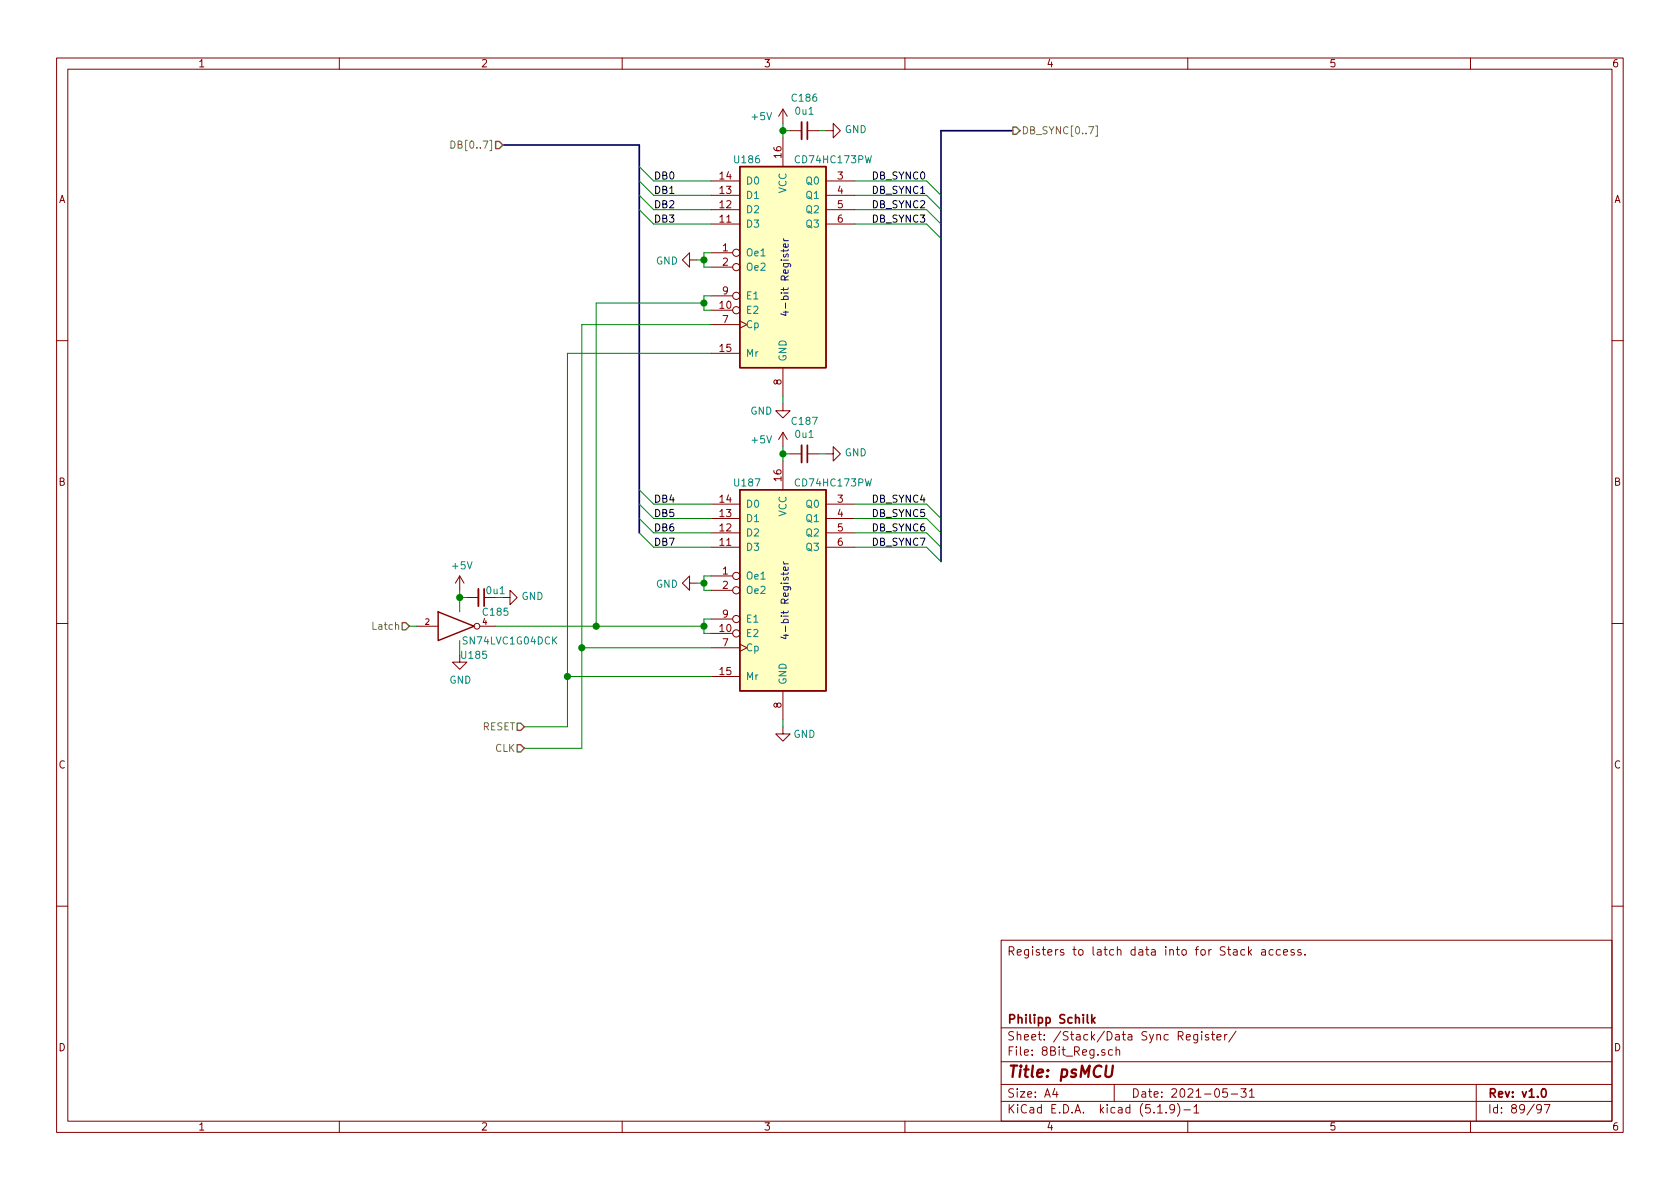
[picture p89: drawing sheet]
<svg xmlns="http://www.w3.org/2000/svg" width="297mm" height="210mm" viewBox="0 0 297 210" stroke-linecap="round" stroke-linejoin="round" font-family="sans-serif">
<defs><g id="words">
<text font-size="2.8" fill="#840000" x="178" y="190.5">Title: psMCU</text>
<g font-size="2.1" fill="#840000">
<text x="178" y="169">Registers to latch data into for Stack access.</text>
<text x="178" y="184">Sheet: /Stack/Data Sync Register/</text>
<text x="178" y="181">Philipp Schilk</text>
<text x="178" y="186.7">File: 8Bit_Reg.sch</text>
<text x="178" y="196.9">KiCad E.D.A. kicad (5.1.9)-1</text>
<text x="178" y="194.1">Size: A4</text>
<text x="200" y="194.1">Date: 2021-05-31</text>
<text x="263" y="194.1">Rev: v1.0</text>
<text x="263" y="196.9">Id: 89/97</text>
</g>
<g font-size="1.8" fill="#840000">
<text x="35" y="11.9">1</text>
<text x="85" y="11.9">2</text>
<text x="135" y="11.9">3</text>
<text x="185" y="11.9">4</text>
<text x="235" y="11.9">5</text>
<text x="285" y="11.9">6</text>
<text x="138.2" y="27.9" transform="rotate(-90 138.2 27.9)">16</text>
<text x="10.4" y="35.9">A</text>
<text x="127.3" y="34.3">13</text>
<text x="127.3" y="31.7">14</text>
<text x="148.1" y="31.7">3</text>
<text x="148.1" y="34.3">4</text>
<text x="285.4" y="35.9">A</text>
<text x="127.3" y="39.4">11</text>
<text x="127.3" y="36.8">12</text>
<text x="148.1" y="36.8">5</text>
<text x="148.1" y="39.4">6</text>
<text x="127.8" y="44.4">1</text>
<text x="127.8" y="47">2</text>
<text x="127.8" y="52.1">9</text>
<text x="127.3" y="54.6">10</text>
<text x="127.8" y="57.1">7</text>
<text x="127.3" y="62.2">15</text>
<text x="138.2" y="68" transform="rotate(-90 138.2 68)">8</text>
<text x="10.4" y="85.9">B</text>
<text x="127.3" y="88.9">14</text>
<text x="138.2" y="85" transform="rotate(-90 138.2 85)">16</text>
<text x="148.1" y="88.9">3</text>
<text x="285.4" y="85.9">B</text>
<text x="127.3" y="94">12</text>
<text x="127.3" y="91.4">13</text>
<text x="148.1" y="91.4">4</text>
<text x="148.1" y="94">5</text>
<text x="127.3" y="96.5">11</text>
<text x="127.8" y="101.6">1</text>
<text x="148.1" y="96.5">6</text>
<text x="127.8" y="104.1">2</text>
<text x="127.3" y="111.8">10</text>
<text x="127.8" y="109.2">9</text>
<text x="127.3" y="119.4">15</text>
<text x="127.8" y="114.3">7</text>
<text x="138.2" y="125.2" transform="rotate(-90 138.2 125.2)">8</text>
<text x="10.4" y="135.9">C</text>
<text x="285.4" y="135.9">C</text>
<text x="10.4" y="185.9">D</text>
<text x="285.4" y="185.9">D</text>
<text x="35" y="199.9">1</text>
<text x="85" y="199.9">2</text>
<text x="135" y="199.9">3</text>
<text x="185" y="199.9">4</text>
<text x="235" y="199.9">5</text>
<text x="285" y="199.9">6</text>
</g>
<g font-size="1.8" fill="#008484">
<text x="140.1" y="18">C186</text>
<text x="133" y="21.3">+5V</text>
<text x="140.7" y="20.3">0u1</text>
<text x="149.4" y="23.5">GND</text>
<text x="130" y="28.9">U186</text>
<text x="140.9" y="28.9">CD74HC173PW</text>
<text x="131.8" y="35.2">D1</text>
<text x="131.8" y="32.6">D0</text>
<text x="139.1" y="34.2" transform="rotate(-90 139.1 34.2)">VCC</text>
<text x="142.7" y="32.6">Q0</text>
<text x="142.7" y="35.2">Q1</text>
<text x="131.8" y="40.3">D3</text>
<text x="131.8" y="37.7">D2</text>
<text x="142.7" y="37.7">Q2</text>
<text x="142.7" y="40.3">Q3</text>
<text x="116" y="46.8">GND</text>
<text x="131.8" y="45.3">Oe1</text>
<text x="131.8" y="47.9">Oe2</text>
<text x="131.8" y="53">E1</text>
<text x="131.8" y="55.5">E2</text>
<text x="131.8" y="58">Cp</text>
<text x="131.8" y="63.1">Mr</text>
<text x="139.1" y="64" transform="rotate(-90 139.1 64)">GND</text>
<text x="132.7" y="73.3">GND</text>
<text x="140.1" y="75.1">C187</text>
<text x="140.7" y="77.4">0u1</text>
<text x="133" y="78.4">+5V</text>
<text x="149.4" y="80.7">GND</text>
<text x="130" y="86">U187</text>
<text x="131.8" y="89.8">D0</text>
<text x="140.9" y="86">CD74HC173PW</text>
<text x="142.7" y="89.8">Q0</text>
<text x="131.8" y="94.9">D2</text>
<text x="131.8" y="92.3">D1</text>
<text x="139.1" y="91.4" transform="rotate(-90 139.1 91.4)">VCC</text>
<text x="142.7" y="92.3">Q1</text>
<text x="142.7" y="94.9">Q2</text>
<text x="80.1" y="100.7">+5V</text>
<text x="131.8" y="97.4">D3</text>
<text x="142.7" y="97.4">Q3</text>
<text x="92.2" y="106.1">GND</text>
<text x="116" y="103.9">GND</text>
<text x="131.8" y="102.5">Oe1</text>
<text x="131.8" y="105">Oe2</text>
<text x="82.1" y="114">SN74LVC1G04DCK</text>
<text x="85.5" y="108.9">C185</text>
<text x="131.8" y="112.6">E2</text>
<text x="131.8" y="110.1">E1</text>
<text x="81.7" y="116.5">U185</text>
<text x="131.8" y="115.2">Cp</text>
<text x="79.5" y="120.9">GND</text>
<text x="131.8" y="120.3">Mr</text>
<text x="139.1" y="121.2" transform="rotate(-90 139.1 121.2)">GND</text>
<text x="140.3" y="130.5">GND</text>
</g>
<g font-size="1.8" fill="#848400">
<text x="180.6" y="23.7">DB_SYNC[0..7]</text>
<text x="80.7" y="26.3">DB[0..7]</text>
<text x="66.1" y="111.4">Latch</text>
<text x="85.3" y="129.2">RESET</text>
<text x="87.6" y="133">CLK</text>
</g>
<g font-size="1.8">
<text x="115.6" y="34.3">DB1</text>
<text x="115.6" y="31.7">DB0</text>
<text x="154.4" y="34.3">DB_SYNC1</text>
<text x="154.4" y="31.7">DB_SYNC0</text>
<text x="115.6" y="39.4">DB3</text>
<text x="115.6" y="36.8">DB2</text>
<text x="154.4" y="39.4">DB_SYNC3</text>
<text x="154.4" y="36.8">DB_SYNC2</text>
<text x="115.6" y="88.9">DB4</text>
<text x="154.4" y="88.9">DB_SYNC4</text>
<text x="115.6" y="94">DB6</text>
<text x="115.6" y="91.4">DB5</text>
<text x="154.4" y="91.4">DB_SYNC5</text>
<text x="154.4" y="94">DB_SYNC6</text>
<text x="115.6" y="96.5">DB7</text>
<text x="154.4" y="96.5">DB_SYNC7</text>
</g>
<g font-size="1.8" fill="#0000c2">
<text x="139.4" y="56.1" transform="rotate(-90 139.4 56.1)">4-bit Register</text>
<text x="139.4" y="113.3" transform="rotate(-90 139.4 113.3)">4-bit Register</text>
</g>
<text font-size="1.8" fill="#008400" x="86.1" y="105.1">0u1</text>
<g font-size="1.4" fill="#840000">
<text x="75.2" y="110.5">2</text>
<text x="85.3" y="110.5">4</text>
</g>
</g></defs>
<g fill="none" stroke="#840000" stroke-width=".18">
<path d="M10 10.3h277v189.9h-277zM12 12.2h273v186.1h-273zM60 10.3v1.9M110 10.3v1.9M138.4 19.3l-.7 1.3M138.4 19.3v2.5M138.4 19.3l.8 1.3M160 10.3v1.9M210 10.3v1.9M260 10.3v1.9M125.7 39.6h5.1M125.7 37.1h5.1"/>
<path d="M125.7 34.5h5.1M125.7 32h5.1M138.4 24.4v5.1M139.7 23.1h2M142.7 23.1h2.1M146 23.1h1.3v-1.3l1.3 1.3-1.3 1.3v-1.3M146 39.6h5.1M146 37.1h5.1M146 34.5h5.1M146 32h5.1M121.9 46v-1.3l-1.3 1.3 1.3 1.2v-1.2h1.3M125.7 44.7h3.8"/>
<path d="M125.7 54.9h3.8M125.7 47.2h3.8M125.7 57.4h5.1M125.7 52.3h3.8M130.8 56.8l1.3 .6-1.3 .6M10 60.2h2M125.7 62.5h5.1M138.4 71.4v1.2h1.3l-1.3 1.3-1.2-1.3h1.2M138.4 65v5.1M138.4 76.4v2.6M138.4 76.4l-.7 1.3M138.4 76.4l.8 1.3"/>
<path d="M285 60.2h2M125.7 96.8h5.1M125.7 94.2h5.1M125.7 91.7h5.1M125.7 89.1h5.1M138.4 81.5v5.1M139.7 80.3h2M142.7 80.3h2.1M146 80.3h1.3v-1.3l1.3 1.3-1.3 1.2v-1.2M146 96.8h5.1M146 94.2h5.1M146 91.7h5.1"/>
<path d="M146 89.1h5.1M10 110.3h2M73.7 110.7h3.8M81.3 115.8v1.3h1.2l-1.2 1.3-1.3-1.3h1.3M81.3 101.8l-.8 1.3M81.3 101.8v2.6M81.3 101.8l.7 1.3M82.5 105.7h2.1M84.8 110.7h2.8M88.9 105.7h1.3v-1.3l1.2 1.3-1.2 1.2v-1.2M121.9 103.1v-1.3l-1.3 1.3 1.3 1.3v-1.3h1.3M125.7 101.8h3.8"/>
<path d="M125.7 112h3.8M125.7 119.6h5.1M125.7 104.4h3.8M125.7 114.5h5.1M125.7 109.5h3.8M130.8 113.9l1.3 .6-1.3 .7M285 110.3h2M138.4 128.5v1.3h1.3l-1.3 1.3-1.2-1.3h1.2M138.4 122.2v5M10 160.2h2M177 166.3h108v32h-108zM220.1 168l-.4-.1-.3 .3 .1 .6 .2 .1 .4-.1"/>
<path d="M220.8 167.4v1.5M220.9 168.3l.4 .6M221.3 167.9l-.5 .6M223.1 168h.6v.9M223.7 168.3h-.5l-.2 .2 .1 .3 .1 .1 .5-.1M225.1 168l-.4-.1-.3 .3 .1 .6 .2 .1 .4-.1M226.4 168l-.4-.1-.3 .3v.6l.3 .1 .4-.1M226.9 168.4l.8-.1-.1-.3-.4-.1-.3 .2 .1 .7h.6M228.8 168l-.4-.1-.2 .2 .1 .2 .5 .2v.3h-.6M230 168a.37 .37 0 0 0-.6 .1l.1 .2 .5 .2 .1 .1-.2 .3-.5-.1M230.7 168.8v.1M285 160.2h2"/>
<path d="M60 198.3v1.9M110 198.3v1.9M160 198.3v1.9M177 194.8h108M177 191.8h108M177 187.8h108M177 181.8h108M186.5 192.5l-.4 1h1M186.8 193v1M196.7 185.7l-.4-.1-.3 .3 .1 .6h.6M197 191.8v3M197.3 185.7l.3-.1 .3 .1 .1 .9"/>
<path d="M197.3 185.1v1.5M204.7 196.8h.8M206.2 196.7v.1M207.7 196l-.1 .1a.48 .48 0 0 1-.6 .1l-.2-.2 .2-.6a.48 .48 0 0 1 .6 .1 1.27 1.27 0 0 1-.2 1.2l-.4 .1M208.2 195.1a1.71 1.71 0 0 1 0 2.3M209.3 196.3h1.2M209.8 183.4l.7-.1-.1-.3-.4-.1-.2 .2v.7h.6M210 198.3v1.9M211.1 195.8l.4-.5v1.5M211.1 196.8h.9M211.8 182.9v1.2l-.3 .3-.4-.1M211.8 183l-.5-.1-.3 .3 .1 .6 .2 .1 .5-.1"/>
<path d="M212.5 182.4v.2M212.5 182.9v1M213.7 183l-.4-.1-.2 .2 .1 .3 .5 .1v.3h-.6M214.2 182.9h.6M214.4 182.4v1.3l.4 .2M215.2 183.4l.7-.1-.1-.3-.4-.1-.2 .2v.7h.6M216.5 182.9v1M217 192.5h-.7l-.1 .7 .2-.1 .5 .1 .1 .2v.5l-.2 .1-.6-.1M217 182.9l-.3 .1-.2 .2M217.7 193.5h1.1M218.5 182.3l-1.3 2M219.4 192.5h.9l-.5 .6 .5 .1v.7l-.3 .1-.6-.1"/>
<path d="M220.9 193l.4-.5v1.5M220.9 194h.9M260 198.3v1.9M261 191.8v6.5M272.5 196l-.1 .2a.48 .48 0 0 1-.6-.1v-.6a.48 .48 0 0 1 .6-.1l.1 .1a1.19 1.19 0 0 1-.2 1.2l-.5 .1M273 195.3h1l-.6 1.5"/>
<circle cx="130.2" cy="52.3" r=".63"/>
<circle cx="130.2" cy="44.7" r=".63"/>
<circle cx="130.2" cy="54.9" r=".63"/>
<circle cx="130.2" cy="47.2" r=".63"/>
<circle cx="84.3" cy="110.7" r=".51"/>
<circle cx="130.2" cy="112" r=".63"/>
<circle cx="130.2" cy="104.4" r=".63"/>
<circle cx="130.2" cy="101.8" r=".63"/>
<circle cx="130.2" cy="109.5" r=".63"/>
</g>
<path d="M142.7 21.6v3M142.7 78.7v3.1M85.6 104.1v3.1M192.3 179.4v1.3l.2 .2M193 179.4v1.5M193.6 179.9l-.6 .6M193.2 180.4l.4 .5M272.7 192.7l.2-.2a.81 .81 0 0 1 .6 .6 .81 .81 0 0 1-.3 .8l-.2 .1a.79 .79 0 0 1-.3-1.3z" fill="none" stroke="#840000" stroke-width=".3"/>
<path d="M195.6 188.4l-.2 1.7 .2 .2a.66 .66 0 0 0 1-.2l.2-1.7" fill="none" stroke="#840000" stroke-width=".41"/>
<path d="M130.8 29.5h15.2v35.5h-15.2zM130.8 86.6h15.2v35.6h-15.2zM77.5 108.2l6.3 2.5-6.3 2.6z" fill="none" stroke="#840000" stroke-width=".25"/>
<path d="M141.7 21.6v3M141.7 78.7v3.1M84.6 104.1v3.1" fill="none" stroke="#840000" stroke-width=".33"/>
<g fill="#ffffc2" stroke="#ffffc2" stroke-width=".18">
<path d="M130.8 29.5h15.2v35.5h-15.2z"/>
<path d="M130.8 86.6h15.2v35.6h-15.2z"/>
</g>
<path d="M88.9 25.6h24.1v68.6M179.1 23.1h-12.7v76.2" fill="none" stroke="#000084" stroke-width=".3"/>
<g fill="none" stroke="#008400" stroke-width=".18">
<path d="M113 29.5l2.6 2.5h10.1M113 32l2.6 2.5h10.1M113 34.5l2.6 2.6h10.1M113 37.1l2.6 2.5h10.1M138.4 21.8v2.6M138.4 23.1h1.3M144.8 23.1h1.2M151.1 32h12.7l2.6 2.5M151.1 34.5h12.7l2.6 2.6M151.1 37.1h12.7l2.6 2.5M151.1 39.6h12.7l2.6 2.6M123.2 46h1.3"/>
<path d="M124.5 53.6h-19.1v57.1M125.7 44.7h-1.2v2.5h1.2M125.7 52.3h-1.2v2.6h1.2M125.7 57.4h-22.8v74.9h-10.2M125.7 62.5h-25.4v66h-7.6M138.4 70.1v1.3M138.4 79v2.5M113 86.6l2.6 2.5h10.1M113 89.1l2.6 2.6h10.1M113 91.7l2.6 2.5h10.1M113 94.2l2.6 2.6h10.1M138.4 80.3h1.3"/>
<path d="M144.8 80.3h1.2M151.1 89.1h12.7l2.6 2.6M151.1 91.7h12.7l2.6 2.5M151.1 94.2h12.7l2.6 2.6M151.1 96.8h12.7l2.6 2.5M72.4 110.7h1.3M81.3 105.7h1.2M81.3 104.4v3.8M81.3 113.3v2.5M87.6 110.7h36.9M100.3 119.6h25.4M102.9 114.5h22.8"/>
<path d="M123.2 103.1h1.3M125.7 101.8h-1.2v2.6h1.2M125.7 109.5h-1.2v2.5h1.2M138.4 127.2v1.3"/>
</g>
<path d="M87.6 25h.7l.6 .6-.6 .7h-.7zM179.1 22.5h.6l.6 .6-.6 .6h-.6zM71.1 110.1h.7l.6 .6-.6 .7h-.7zM91.4 127.9h.7l.6 .6-.6 .7h-.7zM91.4 131.7h.7l.6 .6-.6 .7h-.7z" fill="none" stroke="#848400" stroke-width=".25"/>
<path d="M79.7 24.9a.64 .64 0 0 1 .7 .7 .64 .64 0 0 1-.7 .6zM193.7 22.3h.3v1.8h-.3" fill="none" stroke="#848400" stroke-width=".18"/>
<path d="M138.5 42.2l.3 .4M138.5 44.1v.4M138.5 42.6h.9M138.6 45l-.1 .3 .2 .2 .2-.1 .1-.4h.3v.5M139.3 43.1l.1 .4-.2 .2-.6-.1v-.5h.2l.1 .6M139.4 44.1l-.2 .3h-1.1M138.5 99.3l.3 .4M138.5 99.7h.9M138.5 101.2v.5M138.6 102.1l-.1 .3 .2 .2 .2-.1 .1-.4h.3v.5M139.3 100.3l.1 .4-.2 .2-.6-.1v-.5l.2-.1 .1 .7M139.4 101.2l-.2 .3h-1.1" fill="none" stroke="#0000c2" stroke-width=".18"/>
<g fill="#008400" stroke="#008400" stroke-width=".25">
<circle cx="81.3" cy="105.7" r=".51"/>
<circle cx="100.3" cy="119.6" r=".51"/>
<circle cx="102.9" cy="114.5" r=".51"/>
<circle cx="105.4" cy="110.7" r=".51"/>
<circle cx="124.5" cy="110.7" r=".51"/>
<circle cx="138.4" cy="23.1" r=".51"/>
<circle cx="138.4" cy="80.3" r=".51"/>
<circle cx="124.5" cy="46" r=".51"/>
<circle cx="124.5" cy="103.1" r=".51"/>
<circle cx="124.5" cy="53.6" r=".51"/>
</g>
<use href="#words"/>
</svg>
